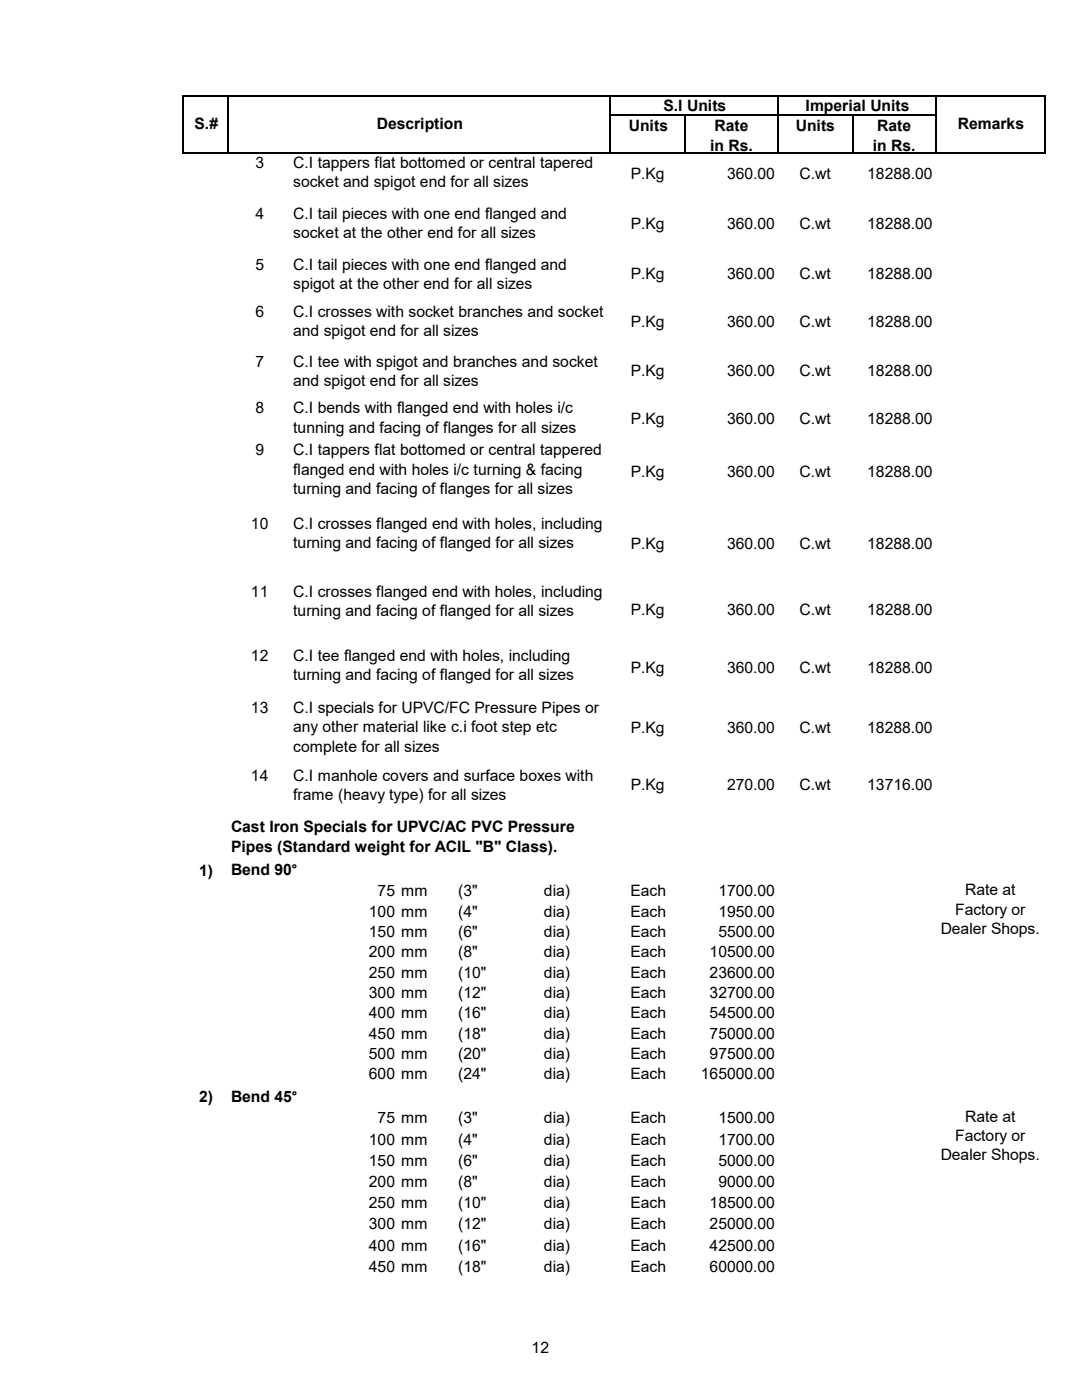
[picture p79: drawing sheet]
<svg xmlns="http://www.w3.org/2000/svg" width="216mm" height="279mm" viewBox="0 0 216 279" stroke-linecap="round" stroke-linejoin="round" font-family="sans-serif">
<defs><g id="words">
<g font-size="3.1">
<text x="132.4" y="22.1">S.I Units</text>
<text x="160.7" y="22.1">Imperial Units</text>
<text x="38.8" y="25.8">S.#</text>
<text x="75.2" y="25.8">Description</text>
<text x="125.5" y="26.2">Units</text>
<text x="142.6" y="26.2">Rate</text>
<text x="158.8" y="26.2">Units</text>
<text x="175" y="26.2">Rate</text>
<text x="191.1" y="25.8">Remarks</text>
<text x="51" y="33.5">3</text>
<text x="58.5" y="33.5">C.I tappers flat bottomed or central tapered</text>
<text x="125.9" y="35.7">P.Kg</text>
<text x="141.7" y="30.2">in Rs.</text>
<text x="145.1" y="35.7">360.00</text>
<text x="159.6" y="35.7">C.wt</text>
<text x="173.1" y="35.7">18288.00</text>
<text x="174.2" y="30.2">in Rs.</text>
<text x="58.5" y="37.3">socket and spigot end for all sizes</text>
<text x="51" y="43.6">4</text>
<text x="58.5" y="43.6">C.I tail pieces with one end flanged and</text>
<text x="58.5" y="47.5">socket at the other end for all sizes</text>
<text x="125.9" y="45.8">P.Kg</text>
<text x="145.1" y="45.8">360.00</text>
<text x="159.6" y="45.8">C.wt</text>
<text x="173.1" y="45.8">18288.00</text>
<text x="51" y="53.8">5</text>
<text x="58.5" y="53.8">C.I tail pieces with one end flanged and</text>
<text x="58.5" y="57.7">spigot at the other end for all sizes</text>
<text x="125.9" y="55.7">P.Kg</text>
<text x="145.1" y="55.7">360.00</text>
<text x="159.6" y="55.7">C.wt</text>
<text x="173.1" y="55.7">18288.00</text>
<text x="51" y="63.3">6</text>
<text x="58.5" y="63.3">C.I crosses with socket branches and socket</text>
<text x="125.9" y="65.3">P.Kg</text>
<text x="145.1" y="65.3">360.00</text>
<text x="159.6" y="65.3">C.wt</text>
<text x="173.1" y="65.3">18288.00</text>
<text x="58.5" y="67.1">and spigot end for all sizes</text>
<text x="51" y="73.2">7</text>
<text x="58.5" y="77.1">and spigot end for all sizes</text>
<text x="58.5" y="73.2">C.I tee with spigot and branches and socket</text>
<text x="125.9" y="75">P.Kg</text>
<text x="145.1" y="75">360.00</text>
<text x="159.6" y="75">C.wt</text>
<text x="173.1" y="75">18288.00</text>
<text x="51" y="82.5">8</text>
<text x="58.5" y="82.5">C.I bends with flanged end with holes i/c</text>
<text x="58.5" y="86.3">tunning and facing of flanges for all sizes</text>
<text x="125.9" y="84.7">P.Kg</text>
<text x="145.1" y="84.7">360.00</text>
<text x="159.6" y="84.7">C.wt</text>
<text x="173.1" y="84.7">18288.00</text>
<text x="51" y="90.8">9</text>
<text x="58.5" y="90.8">C.I tappers flat bottomed or central tappered</text>
<text x="58.5" y="94.7">flanged end with holes i/c turning &amp; facing</text>
<text x="125.9" y="95.2">P.Kg</text>
<text x="145.1" y="95.2">360.00</text>
<text x="159.6" y="95.2">C.wt</text>
<text x="173.1" y="95.2">18288.00</text>
<text x="58.5" y="98.6">turning and facing of flanges for all sizes</text>
<text x="50.1" y="105.5">10</text>
<text x="58.5" y="105.5">C.I crosses flanged end with holes, including</text>
<text x="58.5" y="109.4">turning and facing of flanged for all sizes</text>
<text x="125.9" y="109.5">P.Kg</text>
<text x="145.1" y="109.5">360.00</text>
<text x="159.6" y="109.5">C.wt</text>
<text x="173.1" y="109.5">18288.00</text>
<text x="50.1" y="119.1">11</text>
<text x="58.5" y="119.1">C.I crosses flanged end with holes, including</text>
<text x="58.5" y="122.9">turning and facing of flanged for all sizes</text>
<text x="125.9" y="122.8">P.Kg</text>
<text x="145.1" y="122.8">360.00</text>
<text x="159.6" y="122.8">C.wt</text>
<text x="173.1" y="122.8">18288.00</text>
<text x="50.1" y="132">12</text>
<text x="58.5" y="132">C.I tee flanged end with holes, including</text>
<text x="58.5" y="135.8">turning and facing of flanged for all sizes</text>
<text x="125.9" y="134.3">P.Kg</text>
<text x="145.1" y="134.3">360.00</text>
<text x="159.6" y="134.3">C.wt</text>
<text x="173.1" y="134.3">18288.00</text>
<text x="50.1" y="142.3">13</text>
<text x="58.5" y="142.3">C.I specials for UPVC/FC Pressure Pipes or</text>
<text x="58.5" y="146.2">any other material like c.i foot step etc</text>
<text x="125.9" y="146.3">P.Kg</text>
<text x="145.1" y="146.3">360.00</text>
<text x="159.6" y="146.3">C.wt</text>
<text x="173.1" y="146.3">18288.00</text>
<text x="50.1" y="155.9">14</text>
<text x="58.5" y="150">complete for all sizes</text>
<text x="58.5" y="155.9">C.I manhole covers and surface boxes with</text>
<text x="58.5" y="159.7">frame (heavy type) for all sizes</text>
<text x="125.9" y="157.6">P.Kg</text>
<text x="145.1" y="157.6">270.00</text>
<text x="159.6" y="157.6">C.wt</text>
<text x="173.1" y="157.6">13716.00</text>
<text x="46.1" y="165.9">Cast Iron Specials for UPVC/AC PVC Pressure</text>
<text x="46.1" y="170">Pipes (Standard weight for ACIL &quot;B&quot; Class).</text>
<text x="39.8" y="174.8">1)</text>
<text x="46.1" y="174.7">Bend 90°</text>
<text x="75.4" y="178.9">75 mm</text>
<text x="91.4" y="178.9">(3&quot;</text>
<text x="108.5" y="178.9">dia)</text>
<text x="125.8" y="178.9">Each</text>
<text x="143.3" y="178.9">1700.00</text>
<text x="192.6" y="178.7">Rate at</text>
<text x="73.6" y="182.9">100 mm</text>
<text x="91.4" y="182.9">(4&quot;</text>
<text x="108.5" y="182.9">dia)</text>
<text x="125.8" y="182.9">Each</text>
<text x="143.3" y="182.9">1950.00</text>
<text x="190.6" y="182.5">Factory or</text>
<text x="73.6" y="187">150 mm</text>
<text x="73.6" y="191.1">200 mm</text>
<text x="91.4" y="187">(6&quot;</text>
<text x="91.4" y="191.1">(8&quot;</text>
<text x="108.5" y="187">dia)</text>
<text x="108.5" y="191.1">dia)</text>
<text x="125.8" y="187">Each</text>
<text x="125.8" y="191.1">Each</text>
<text x="141.6" y="191.1">10500.00</text>
<text x="143.3" y="187">5500.00</text>
<text x="187.7" y="186.4">Dealer Shops.</text>
<text x="73.6" y="195.1">250 mm</text>
<text x="91.4" y="195.1">(10&quot;</text>
<text x="108.5" y="195.1">dia)</text>
<text x="125.8" y="195.1">Each</text>
<text x="141.6" y="195.1">23600.00</text>
<text x="73.6" y="199.2">300 mm</text>
<text x="73.6" y="203.2">400 mm</text>
<text x="91.4" y="199.2">(12&quot;</text>
<text x="91.4" y="203.2">(16&quot;</text>
<text x="108.5" y="199.2">dia)</text>
<text x="108.5" y="203.2">dia)</text>
<text x="125.8" y="199.2">Each</text>
<text x="125.8" y="203.2">Each</text>
<text x="141.6" y="199.2">32700.00</text>
<text x="141.6" y="203.2">54500.00</text>
<text x="73.6" y="207.3">450 mm</text>
<text x="91.4" y="207.3">(18&quot;</text>
<text x="108.5" y="207.3">dia)</text>
<text x="125.8" y="207.3">Each</text>
<text x="141.6" y="207.3">75000.00</text>
<text x="73.6" y="211.4">500 mm</text>
<text x="73.6" y="215.4">600 mm</text>
<text x="91.4" y="211.4">(20&quot;</text>
<text x="91.4" y="215.4">(24&quot;</text>
<text x="108.5" y="211.4">dia)</text>
<text x="108.5" y="215.4">dia)</text>
<text x="125.8" y="211.4">Each</text>
<text x="125.8" y="215.4">Each</text>
<text x="139.9" y="215.4">165000.00</text>
<text x="141.6" y="211.4">97500.00</text>
<text x="39.8" y="220">2)</text>
<text x="46.1" y="219.8">Bend 45°</text>
<text x="75.4" y="224.2">75 mm</text>
<text x="91.4" y="224.2">(3&quot;</text>
<text x="108.5" y="224.2">dia)</text>
<text x="125.8" y="224.2">Each</text>
<text x="143.3" y="224.2">1500.00</text>
<text x="190.6" y="227.7">Factory or</text>
<text x="192.6" y="223.9">Rate at</text>
<text x="73.6" y="228.4">100 mm</text>
<text x="73.6" y="232.7">150 mm</text>
<text x="91.4" y="228.4">(4&quot;</text>
<text x="91.4" y="232.7">(6&quot;</text>
<text x="108.5" y="228.4">dia)</text>
<text x="108.5" y="232.7">dia)</text>
<text x="125.8" y="228.4">Each</text>
<text x="125.8" y="232.7">Each</text>
<text x="143.3" y="228.4">1700.00</text>
<text x="143.3" y="232.7">5000.00</text>
<text x="187.7" y="231.6">Dealer Shops.</text>
<text x="73.6" y="236.9">200 mm</text>
<text x="91.4" y="236.9">(8&quot;</text>
<text x="108.5" y="236.9">dia)</text>
<text x="125.8" y="236.9">Each</text>
<text x="143.3" y="236.9">9000.00</text>
<text x="73.6" y="241.1">250 mm</text>
<text x="73.6" y="245.4">300 mm</text>
<text x="91.4" y="241.1">(10&quot;</text>
<text x="91.4" y="245.4">(12&quot;</text>
<text x="108.5" y="241.1">dia)</text>
<text x="108.5" y="245.4">dia)</text>
<text x="125.8" y="241.1">Each</text>
<text x="125.8" y="245.4">Each</text>
<text x="141.6" y="241.1">18500.00</text>
<text x="141.6" y="245.4">25000.00</text>
<text x="73.6" y="249.6">400 mm</text>
<text x="91.4" y="249.6">(16&quot;</text>
<text x="108.5" y="249.6">dia)</text>
<text x="125.8" y="249.6">Each</text>
<text x="141.6" y="249.6">42500.00</text>
<text x="73.6" y="253.8">450 mm</text>
<text x="91.4" y="253.8">(18&quot;</text>
<text x="108.5" y="253.8">dia)</text>
<text x="125.8" y="253.8">Each</text>
<text x="141.6" y="253.8">60000.00</text>
<text x="106.1" y="270">12</text>
</g>
</g></defs>
<path d="M36.6 19v11.6M36.7 19.2h172M45.5 19.3v11.3M121.8 19.3v11.3M155.3 19.3v11.3M186.7 19.3v11.3M208.5 19.3v11.3M36.7 30.5h172M122 23h64.9M136.7 23.2v7.4M170.1 23.2v7.4" fill="none" stroke="#000" stroke-width=".3"/>
<use href="#words"/>
</svg>
